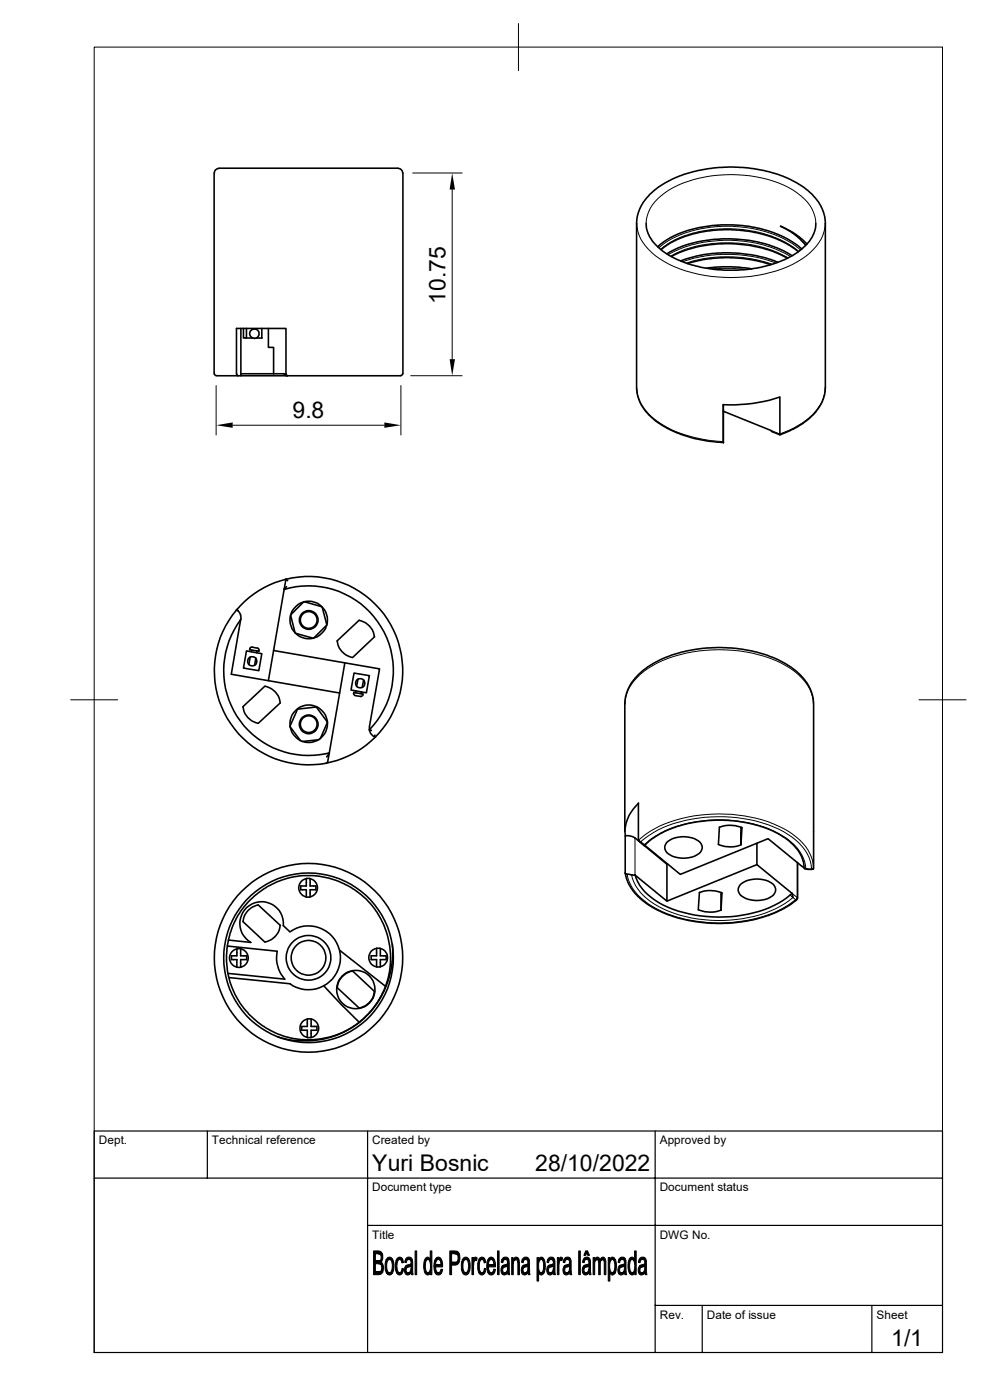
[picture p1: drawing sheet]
<svg xmlns="http://www.w3.org/2000/svg" width="210mm" height="297mm" viewBox="0 0 210 297" stroke-linecap="round" stroke-linejoin="round" font-family="sans-serif">
<defs><g id="words">
<g font-size="4.9">
<text x="94.5" y="64.5" transform="rotate(-90 94.5 64.5)">10.75</text>
<text x="62.1" y="88.7">9.8</text>
<text x="79" y="248.5">Yuri Bosnic</text>
<text x="113.5" y="248.5">28/10/2022</text>
<text x="189.1" y="285.6">1/1</text>
</g>
<g font-size="2.5">
<text x="21" y="242.7">Dept.</text>
<text x="45" y="242.7">Technical reference</text>
<text x="78.9" y="242.7">Created by</text>
<text x="140" y="242.7">Approved by</text>
<text x="79" y="252.8">Document type</text>
<text x="139.9" y="252.8">Document status</text>
<text x="79" y="262.8">Title</text>
<text x="139.9" y="262.8">DWG No.</text>
<text x="140" y="279.7">Rev.</text>
<text x="149.9" y="279.7">Date of issue</text>
<text x="186" y="279.7">Sheet</text>
</g>
</g></defs>
<g fill="none" stroke="#000" stroke-width=".34">
<path d="M45.4 36.7v42.6M46.4 35.7h38.1M46.4 35.7l-.6 .3-.3 .7M84.5 35.7l.6 .3 .3 .7M85.5 36.7v42.6M137.1 47.4a7.3 7.3 0 0 0 3.3 5.7 25.5 25.5 0 0 0 16.9 4.1 21.7 21.7 0 0 0 13.4-4.9 7 7 0 0 0 2.4-4.9M139.5 52.4l1.5-1.2 1.3-.8 1.5-.7 2.3-.9 5.1-1 4.5-.1 4.5 .6 3.9 1.1 2.8 1.2 2 1.3 1.2 .9M140.2 53l1.2-1 2.3-1.2 3.3-1.2 4.3-.7 3.8-.2 4.5 .5 3.3 .8 1.9 .7 2.1 1 2.4 1.7M141.5 53.8l1.9-1 2.1-.8a28.6 28.6 0 0 1 21.9 1.8l.6 .4M142.4 54.4a27.6 27.6 0 0 1 21.6-1.1l3 1.5M144.4 55.4l3.6-1.1 3.2-.5 3.8-.2 2.7 .2a29.2 29.2 0 0 1 7.4 1.8M145.9 55.9l2.3-.6 2.1-.4 4.3-.2 2.9 .1 2.3 .4 3.7 .9"/>
<path d="M149.9 56.9l2.3-.3h3l4.3 .5M165.6 48a15.1 15.1 0 0 1 5.6 3.8M165.6 48l2.1 1.1 1.5 1.1 1.7 1.9M45.5 79.3l.3 .4M45.8 79.7h4.7M50.5 79.7l-.2-.1-.1-.3v-9.6h10.5v9.7l.3 .3M50.5 79.7h.5M51.1 79.3h9.2l.1 .3 .6 .1M51.1 69.7l-.1 10h9.8M51.6 69.7v2h.7v-2M52.3 71.7h1.3M53.9 71.8a.97 .97 0 0 1-.8-1.3 .97 .97 0 0 1 1.5-.5 .97 .97 0 0 1 0 1.5l-.7 .3"/>
<path d="M55.5 69.7v2h-1.1M56.9 69.7v4h1.1v5.6M61 79.7h24M85.4 79.3l-.4 .4M153.5 85.9v8l-.1-8a32 32 0 0 0 12-1.7v8M153.5 87.2l10.1 4.2 .2 .2 1.6 .6M165.4 92.2l3.6-1.5 2.6-1.9a9 9 0 0 0 3.5-6.6v-35.1l-.4-2.2a13.2 13.2 0 0 0-7.5-7.1 31.2 31.2 0 0 0-25.3 .6 11.6 11.6 0 0 0-6.6 7l-.3 1.7v35.1a9.7 9.7 0 0 0 5.1 7.8 27.6 27.6 0 0 0 13.4 3.9M50.2 129.3l.3 .2a1.96 1.96 0 0 1 .6 1.9M51.1 131.4a18 18 0 0 0-.6 20.8 18 18 0 0 0 19.3 7.5M51.1 131.4l-2 11.6 23 4M52.3 138.1l3.2 .6-.6 3.6-3.3-.6zM53.1 139.4l-.3 1.6"/>
<path d="M53.3 137.9v.4M54.3 139.6l-.3 1.5M54.5 138.1l-.1 .4M54.6 137.5h-.3a.95 .95 0 0 0-1.3 .1M54.7 137.5l.2 .3v.4l-1.9-.4v-.2M58 138l-1.1 6.4M60.3 125.1a18 18 0 0 1 20.5 7.9 18 18 0 0 1-2.4 21.8M60.3 125l-2.3 13 22.5 3.9-2.1 12.9M61 123.2l-.3-.3-.4 2.1 .5-.5M64.5 127.6l3.8 1.1 1 3.9-2.8 2.8-3.9-1.1-1-3.8zM76.2 131.6a4 4 0 0 1 3.2 3.5M76.2 131.6l-4.7 4.4"/>
<path d="M79.5 135.1l-4.7 4.4a4 4 0 0 1-3.3-3.5M56.2 145.6l-4.7 4.3M56.2 145.6a4 4 0 0 1 3.2 3.5M59.5 149.1l-4.7 4.4a4 4 0 0 1-3.2-3.6M67.6 156.9l-3.5 .4M67.9 156.7l1.6-3.5-2.4-3.2-4 .5-1.6 3.6 2.3 3M69.8 159.8l-.3 1.8-.3 .3M69.9 159.8l-.6 .8M73.2 140.6l-3.4 19.2M75 147.1l.3 .4M75 147.1l.1-.2 1.9 .3-.1 .4-.4 .1M75.1 142.8l3.3 .5-.7 3.7-3.2-.6z"/>
<path d="M75.3 147.6l1.2 .2M75.5 146.6l-.1 .4M75.9 144.1l-.3 1.5M76.7 146.8l-.1 .4M77.1 144.3l-.3 1.5M78.4 154.8l.4 1 .8 .6M78.4 154.9l.4 .1M79.5 156l.1 .4M79.6 156.4a20 20 0 0 0-5.3-32 20 20 0 0 0-28.7 15.2 20 20 0 0 0 23.6 22.3M79.6 156.4a20.4 20.4 0 0 1-10.4 5.5M132.5 176.4v-27.4l.4-1.8a11.4 11.4 0 0 1 6.1-6.7 31.1 31.1 0 0 1 23.3-1.6 16.1 16.1 0 0 1 9.4 6.8l.6 1.6 .3 1.7v35.2l-.1 .2h-.3M132.6 177.3l.1 8 2 .4 6.8 5.5v-7.9l-6.8-5.5"/>
<path d="M132.6 177.3h.8l1.3 .5M132.7 177.3a8.1 8.1 0 0 1 2.8-6.9l-.1 7.8 .2 .3 .3 .1M135.6 178.4l1.1 1a20.2 20.2 0 0 1 12.5-5.2 26.7 26.7 0 0 1 17.3 3.6 8.6 8.6 0 0 1 4.1 6.4l.4 .1M136.7 179.2v.2M136.8 179.3l7.5 6.2 18.6-7.6 7.2 5.9M141.4 178.7a5.8 5.8 0 0 1 7.1 0 1.65 1.65 0 0 1-.7 2.7 5.9 5.9 0 0 1-6.4-.6 1.53 1.53 0 0 1 0-2.1zM157.2 175.5v3.7l.2-3.6M157.4 175.6a6.4 6.4 0 0 0-4.8-.1l-.2 3.7a6.4 6.4 0 0 0 4.8 0M160.6 178.9v4.5l7.4 6.1M51.5 195.5l4.7 4.4M51.6 195.5a4 4 0 0 1 3.2-3.5l4.7 4.3M59.4 196.3a4 4 0 0 1-3.2 3.6"/>
<path d="M61.5 197.7l-1.4-1.4a4.6 4.6 0 0 0-6.7-4.5 4.6 4.6 0 0 0-.2 8.1l-4.8-.5M61.5 197.7a6.8 6.8 0 0 1 10.7 5.5 6.8 6.8 0 0 1-10.7 5.5l-12.9-1.3M65 186.4h.7M65 190.3h.7M65 186.4v1.6h-1.2v.8h1.2v1.5M65 186.4a1.98 1.98 0 0 0-1.6 1.9 1.98 1.98 0 0 0 1.6 2M65.7 186.4a1.98 1.98 0 0 1 1.7 1.9 1.98 1.98 0 0 1-1.7 2M65.8 186.4v1.6h1.2v.4a.33 .33 0 0 1-.1 .4 .33 .33 0 0 1-.4 0h-.7v1.5M132.6 185.2a10.6 10.6 0 0 0 5.7 7.2 30.9 30.9 0 0 0 20.9 2.8l1-.2a20.4 20.4 0 0 0 8.9-4.3l.1-.2M134.7 185.6a10.5 10.5 0 0 0 6 6.4 28.5 28.5 0 0 0 24.5-.4l2.8-2.1M141.6 183.3h-.1M148.2 193a6.4 6.4 0 0 0 4.8 .1"/>
<path d="M153 189.3v3.8l.2-3.7a6.4 6.4 0 0 0-4.8 0l-.3 3.6M157 187.7a5.8 5.8 0 0 1 7.1 0 1.65 1.65 0 0 1-.7 2.7 5.9 5.9 0 0 1-6.4-.6 1.53 1.53 0 0 1 0-2.1zM160.6 183.4l-19.1 7.8M168 189.5l.2 .9M169.2 183v7.5M170.2 183.8l.4 .3M170.7 184.3l.6 .1h1.1M48.2 200.7l10.6 1.1M50.2 201.3v1.5h-1.1v.8h1.1v1.6M51.1 201.3v1.5h.9a.28 .28 0 0 1 .3 0 .28 .28 0 0 1 0 .4v.4h-1.2v1.6M51.1 201.3a1.99 1.99 0 0 0-2.4 1.9 1.99 1.99 0 0 0 2.4 2M51.1 201.3a1.99 1.99 0 0 1 1.6 1.9 1.99 1.99 0 0 1-1.6 2"/>
<path d="M58.8 201.8a7 7 0 0 0 1.6 5.9l-12.1-1.2M65.2 216.2v1.6h-1.2v.3a.3 .3 0 0 0-.1 .3 .3 .3 0 0 0 .3 .2h1v1.5M65.2 216.2a1.99 1.99 0 0 0-1.3 3.1 1.99 1.99 0 0 0 3.3 0 1.99 1.99 0 0 0-1.2-3.1M65.2 216.2h.8M66 216.2v1.6h.9a.26 .26 0 0 1 .4 0 .26 .26 0 0 1-.1 .4v.4h-1.2v1.5M68.7 209.2l3.6 3.8 3.9 3.9M71.5 209.5l4.7 4.4a4 4 0 0 0 3.2-3.5M71.5 209.5a4 4 0 0 1 3.3-3.5l4.7 4.4M72.1 201.6l9.7 7.7M76.4 216.7a17.4 17.4 0 0 0-4.1-29.5 17.4 17.4 0 0 0-24.1 17.5 17.4 17.4 0 0 0 26.8 13l1.4-1M76.4 216.7a19.2 19.2 0 0 1-17.5 3.3M79.9 201.2v1.6h-.8a.28 .28 0 0 0-.4 0 .28 .28 0 0 0 0 .4v.4h1.2v1.5"/>
<path d="M79.9 205.1h.7M80.6 201.2a1.98 1.98 0 0 0-2.3 1.6 1.98 1.98 0 0 0 1.6 2.3M80.6 201.2a1.99 1.99 0 0 1 1.6 2 1.99 1.99 0 0 1-1.6 1.9M80.7 201.2v1.6h.9a.23 .23 0 0 1 .3 0 .23 .23 0 0 1 0 .3v.2a.34 .34 0 0 1-.2 .3 .34 .34 0 0 1-.3 0h-.7v1.5M83.2 200.3a19.4 19.4 0 0 1-6.8 16.4"/>
<circle cx="65.5" cy="131.5" r="1.98"/>
<circle cx="65.5" cy="131.5" r="1.78"/>
<circle cx="65.5" cy="131.5" r="4"/>
<circle cx="53.5" cy="140.3" r=".98"/>
<circle cx="65.5" cy="153.7" r="1.98"/>
<circle cx="65.5" cy="153.6" r="1.78"/>
<circle cx="65.5" cy="153.6" r="4"/>
<circle cx="76.4" cy="144.9" r=".98"/>
<circle cx="65.4" cy="203.2" r="20"/>
<circle cx="65.4" cy="203.2" r="3.7"/>
<circle cx="65.4" cy="203.2" r="4.7"/>
<circle cx="65.5" cy="203.2" r="18"/>
<circle cx="75.5" cy="209.9" r="4.1"/>
</g>
<g fill="#000">
<circle cx="153.5" cy="93.8" r=".17"/>
<circle cx="172.6" cy="176.4" r=".17"/>
</g>
<g fill="none" stroke="#000" stroke-width=".21">
<path d="M20 10h179.9v276.9h-179.9zM110 5v10M87.5 36.7h10.5M95.9 40.2v36M135.1 47.4a9.5 9.5 0 0 0 4.9 7.5 29.5 29.5 0 0 0 19.3 3.7 23.7 23.7 0 0 0 12.6-5 8.3 8.3 0 0 0 3.1-6.2M137.1 47.4a8 8 0 0 1 3.9-6.5 25.9 25.9 0 0 1 16.7-3.7 21 21 0 0 1 12.9 5 7.5 7.5 0 0 1 2.5 5.2M139.8 52.6l1.2-1 1.7-1.1 4.1-1.5 4.2-.8 4.4-.2 4.4 .5 4.2 1.2 1.8 .7 1.9 1 2.1 1.6M140.2 52.9l1.5-1.2 1.5-.9 3.1-1.1 4.5-1 4.3-.2 2.4 .2 2.7 .4 3.5 1 2.8 1.3 1.8 1 1.1 .9M141.8 54.1a27 27 0 0 1 18.6-2.5 23.9 23.9 0 0 1 7.3 2.8M142.3 54.4a25.3 25.3 0 0 1 15.3-2.7 24.1 24.1 0 0 1 9.6 3M144.8 55.5l2.6-.8 2.1-.4 2.5-.3h3.6l4.8 .6 2.8 .7 1.3 .5M145.6 55.8l2.6-.7 2.5-.4 4.8-.2 4.2 .4 4.1 1.1"/>
<path d="M151 57.1a34.6 34.6 0 0 1 7.3 .1M87.1 79.7h10.9M45.8 81.8v10.5M49.4 90.2h32.1M85 81.8v10.5M135.1 82.2a9.6 9.6 0 0 0 5.3 7.8 27.4 27.4 0 0 0 13 3.7M175 82.2a9.9 9.9 0 0 1-5.6 8l-1.9 1-2.1 .9-1.8-.7M15 148.5h10M132.6 149.4a9.5 9.5 0 0 1 4.9-7.6 29.5 29.5 0 0 1 19.3-3.7 23.7 23.7 0 0 1 12.6 5 8.3 8.3 0 0 1 3.2 6.3M194.9 148.5h10M134.7 177.8v7.9M135.5 178.2a24.8 24.8 0 0 1 15.7-5.5 28 28 0 0 1 16.9 4.2 9.2 9.2 0 0 1 4.5 7.3"/>
<path d="M133.1 185.5a10.2 10.2 0 0 0 5.3 6.8 30.5 30.5 0 0 0 21 2.8 20.8 20.8 0 0 0 9.4-4.3M134 185.6a10.3 10.3 0 0 0 5.9 6.8 29.3 29.3 0 0 0 25.8-.2l2.5-1.8M167.7 189.9l1.1 1M168.8 190.8h.2M169.1 183v7.4l-1.1-.9M169.2 190.5l-.1-.1-.3 .4M170.9 184.3a9 9 0 0 0-4.8-6.9 27.6 27.6 0 0 0-18.1-3.1 20.6 20.6 0 0 0-11.3 4.9l-.8-.6a23.5 23.5 0 0 1 13.6-5.2 28.8 28.8 0 0 1 17.7 3.6 9.4 9.4 0 0 1 5 7.4M171 184.2l1.2 .1"/>
</g>
<path d="M20 239.9h179.9v47h-179.9zM44 239.9v10M78 239.9v47M139 239.9v47M20 249.9h179.9M78 260h121.9M139 276.9h60.9M149 276.9v10M185 276.9v10" fill="none" stroke="#000" stroke-width=".25"/>
<g fill="#000" stroke="#000" stroke-width=".21">
<path d="M79.2 265.4h1.4l.3 .3 .2 .3h-1.5v1.5l1.4 .1a.3 .3 0 0 0 .2 .5h-1.6v1.7l1.6 .1-.1 .2-.5 .3h-1.4z" fill-rule="evenodd"/>
<path d="M80.2 266h.9l.1 .3v.8l-.2 .5-1.4-.1h.6a.77 .77 0 0 0 .7-.8 .77 .77 0 0 0-.7-.7z" fill-rule="evenodd"/>
<path d="M80.3 268.1h.9l.2 .7-.2 1.1-1.6-.1h.7a.97 .97 0 0 0 .4-1.6z" fill-rule="evenodd"/>
<path d="M81.9 267.2h.7a1.55 1.55 0 0 0-.6 1.9l.3 .7 .3 .2h-.6l-.3-.5v-1.5z" fill-rule="evenodd"/>
<path d="M82.2 266.9a.91 .91 0 0 1 1 0 .91 .91 0 0 1 .3 .9l.1 .5a2.05 2.05 0 0 1-.8 2.2l-.5-.1-.3-.4h.6a1.99 1.99 0 0 0 .5-2.4l-.4-.4h-.8z" fill-rule="evenodd"/>
<path d="M84.2 267a.68 .68 0 0 1 1.2 .2h-.6a1.17 1.17 0 0 0-.6 1.4 1.22 1.22 0 0 0 .6 1.4h-.7l-.2-.9a3.1 3.1 0 0 1 .3-2.1z" fill-rule="evenodd"/>
<path d="M84.1 270l.9-.1 .3-.8 .3 .1a1 1 0 0 1-1.1 1.2z" fill-rule="evenodd"/>
<path d="M84.8 267.2h.6l.2 .6-.3 .1-.2-.5z" fill-rule="evenodd"/>
<path d="M86 267.2h.7l-.3 .1-.2 .6-.3-.1z" fill-rule="evenodd"/>
<path d="M86 268.6h1.1a1.15 1.15 0 0 0-1 .9l.3 .5h.8a.74 .74 0 0 1-1 .4 .74 .74 0 0 1-.4-.9z" fill-rule="evenodd"/>
<path d="M86.1 267a.82 .82 0 0 1 1.1-.2 .82 .82 0 0 1 .3 .9l.1 2.7h-.3l-.1-.4h-.4l.3-.5 .1-.9h-1.1l.3-.2a.61 .61 0 0 0 .8-.4 .61 .61 0 0 0-.3-.7l-.9-.1z" fill-rule="evenodd"/>
<path d="M86.6 270h.6z" fill-rule="evenodd"/>
<path d="M88.1 265.4h.3v5h-.3z" fill-rule="evenodd"/>
<path d="M90.3 266.9l.5-.2 .5 .5h-.5a1.9 1.9 0 0 0-.5 2.3l.5 .5h-.7l-.2-1.1 .1-1.4z" fill-rule="evenodd"/>
<path d="M90.1 270h1.2a.6 .6 0 0 1-.6 .5 .6 .6 0 0 1-.6-.5z" fill-rule="evenodd"/>
<path d="M91.3 265.4h.3v5h-.3v-.4h-.4a2.43 2.43 0 0 0-.1-2.8h.5z" fill-rule="evenodd"/>
<path d="M92.3 267.3l.7-.1-.4 .2-.2 .9h1.5v.5h-1.5l.2 .9 .4 .3h-.7l-.1-.2-.2-1.3z" fill-rule="evenodd"/>
<path d="M92.5 266.9a.82 .82 0 0 1 1 0 .82 .82 0 0 1 .3 .8l.1 .6h-1.5h1.2l-.3-1-1-.1z" fill-rule="evenodd"/>
<path d="M92.3 270h.9l.4-.8 .3 .1a.95 .95 0 0 1-1.3 1.1z" fill-rule="evenodd"/>
<path d="M95.4 265.4h1.5l.5 .6h-1.6v1.8h1.6l-.5 .6h-1.1v2h-.4z" fill-rule="evenodd"/>
<path d="M96.5 266h.9a2.38 2.38 0 0 1 0 1.8h-1.6h.7a1.01 1.01 0 0 0 .4-1.7z" fill-rule="evenodd"/>
<path d="M98.1 267.2h.7a1.55 1.55 0 0 0-.6 1.9l.3 .7 .3 .2h-.7l-.2-.5v-1.5z" fill-rule="evenodd"/>
<path d="M98.3 266.9a.91 .91 0 0 1 1 0 .91 .91 0 0 1 .4 .9v.5a2.05 2.05 0 0 1-.8 2.2l-.5-.1-.3-.4h.7a1.99 1.99 0 0 0 .5-2.4l-.4-.4h-.8z" fill-rule="evenodd"/>
<path d="M100.1 266.8h.4v.5h.4l-.2 .1-.2 .5v2.5h-.4z" fill-rule="evenodd"/>
<path d="M100.7 266.7l.5 .1-.1 .7-.6-.2z" fill-rule="evenodd"/>
<path d="M101.6 267a.68 .68 0 0 1 .7-.3 .68 .68 0 0 1 .6 .5h-.6a1.4 1.4 0 0 0-.6 1.7l.1 .8 .4 .3h-.6l-.2-.5-.1-1.4z" fill-rule="evenodd"/>
<path d="M101.6 270h.8l.3-.9 .4 .1a1.12 1.12 0 0 1-1 1.3z" fill-rule="evenodd"/>
<path d="M102.3 267.2h.6l.1 .6-.3 .1-.2-.5z" fill-rule="evenodd"/>
<path d="M103.5 267.2h.7l-.4 .2-.2 .9h1.5v.5h-1.5l.2 .9 .4 .3h-.7l-.1-.3-.1-1.4z" fill-rule="evenodd"/>
<path d="M103.8 266.8a.91 .91 0 0 1 1 .1 .91 .91 0 0 1 .3 .9v.5h-1.5h1.1l-.1-.7-.2-.3-.9-.1z" fill-rule="evenodd"/>
<path d="M103.5 270h.9l.2-.3 .1-.5 .4 .1a.95 .95 0 0 1-1.3 1.1z" fill-rule="evenodd"/>
<path d="M105.5 265.4h.4v5h-.4z" fill-rule="evenodd"/>
<path d="M106.5 267.2h.7l-.3 .1-.2 .6-.4-.1z" fill-rule="evenodd"/>
<path d="M106.5 268.6h1.1a1.15 1.15 0 0 0-1 .9l.2 .5h.9a.75 .75 0 0 1-1 .4 .75 .75 0 0 1-.4-.9z" fill-rule="evenodd"/>
<path d="M106.6 267a.79 .79 0 0 1 1-.2 .79 .79 0 0 1 .4 .9l.1 2.7h-.3l-.1-.4h-.4l.3-.5 .1-.9h-1.1l.2-.2a.68 .68 0 0 0 .7-.3 .68 .68 0 0 0 0-.8l-1-.1z" fill-rule="evenodd"/>
<path d="M107.1 270h.6z" fill-rule="evenodd"/>
<path d="M108.5 266.8h.3v.5h.4l-.3 .9v2.2h-.4z" fill-rule="evenodd"/>
<path d="M108.9 267.2l.5 .1z" fill-rule="evenodd"/>
<path d="M109.1 266.9a.68 .68 0 0 1 .8-.1 .68 .68 0 0 1 .3 .9v2.7h-.3l-.1-2.8-.3-.3-.6-.1z" fill-rule="evenodd"/>
<path d="M110.8 267.2h.7l-.4 .2-.1 .5-.3-.1z" fill-rule="evenodd"/>
<path d="M110.8 268.6h1.1a1.15 1.15 0 0 0-.9 .9l.2 .5h.7a.74 .74 0 0 1-.9 .4 .74 .74 0 0 1-.4-.9z" fill-rule="evenodd"/>
<path d="M111 267a.83 .83 0 0 1 1-.2 .83 .83 0 0 1 .3 1.1l.1 2.5h-.3l-.1-.4h-.4l.3-.5 .1-.9h-1.1l.2-.2a.68 .68 0 0 0 .8-.3 .68 .68 0 0 0-.1-.8l-1-.1z" fill-rule="evenodd"/>
<path d="M111.3 270h.7z" fill-rule="evenodd"/>
<path d="M113.9 266.8h.4v.5h.3a2.65 2.65 0 0 0 0 2.7h.8h-1.1v1.8h-.4z" fill-rule="evenodd"/>
<path d="M114.3 267.1l.5 .1-.2 .1h-.3z" fill-rule="evenodd"/>
<path d="M114.5 266.9a.71 .71 0 0 1 .8 0 .71 .71 0 0 1 .3 .7l.1 1.1-.2 1.1-.1 .2h-.6a1.73 1.73 0 0 0 .5-1.9l-.3-.8-.7-.2z" fill-rule="evenodd"/>
<path d="M114.3 270h1.1a.58 .58 0 0 1-.6 .5 .58 .58 0 0 1-.5-.5z" fill-rule="evenodd"/>
<path d="M116.2 267.2h.7l-.3 .1-.2 .6-.4-.1z" fill-rule="evenodd"/>
<path d="M116.2 268.6h1.1a1.15 1.15 0 0 0-1 .9l.2 .5h.8a.74 .74 0 0 1-.9 .4 .74 .74 0 0 1-.4-.9z" fill-rule="evenodd"/>
<path d="M116.3 267a.82 .82 0 0 1 1-.2 .82 .82 0 0 1 .4 .9l.1 2.7h-.3l-.1-.4h-.4l.3-.5 .1-.9h-1.1l.3-.2a.61 .61 0 0 0 .8-.4 .61 .61 0 0 0-.3-.7l-.9-.1z" fill-rule="evenodd"/>
<path d="M116.8 270h.6z" fill-rule="evenodd"/>
<path d="M118.2 266.8h.3v.5h.5l-.3 .2-.1 .4v2.5h-.4z" fill-rule="evenodd"/>
<path d="M118.8 266.7l.5 .1-.1 .7-.7-.2z" fill-rule="evenodd"/>
<path d="M119.6 267.2h.8a.59 .59 0 0 0-.6 .7l-.3-.1z" fill-rule="evenodd"/>
<path d="M119.6 268.6h1.2a1.15 1.15 0 0 0-1 .9l.1 .4 .9 .1a.74 .74 0 0 1-1 .4 .74 .74 0 0 1-.4-.9z" fill-rule="evenodd"/>
<path d="M119.8 267a.79 .79 0 0 1 1-.2 .79 .79 0 0 1 .4 .9l.1 2.7h-.4v-.4h-.5l.4-.5v-.9h-1.1l.3-.2a.68 .68 0 0 0 .7-.3 .68 .68 0 0 0 0-.8l-1.1-.1z" fill-rule="evenodd"/>
<path d="M120.2 270h.7z" fill-rule="evenodd"/>
<path d="M122.8 265.4h.3v5h-.3z" fill-rule="evenodd"/>
<path d="M123.7 267.2h.8a.59 .59 0 0 0-.6 .7l-.3-.1z" fill-rule="evenodd"/>
<path d="M123.7 268.6h1.2a1.14 1.14 0 0 0-1 .9l.3 .5h.7a.74 .74 0 0 1-1 .4 .74 .74 0 0 1-.4-.9z" fill-rule="evenodd"/>
<path d="M124 266.9a.82 .82 0 0 1 .9-.1 .82 .82 0 0 1 .4 .9l.1 2.7h-.4v-.4h-.5l.4-.6v-.8h-1.1l.3-.2a.66 .66 0 0 0 .7-.3 .66 .66 0 0 0 0-.8l-1.1-.1z" fill-rule="evenodd"/>
<path d="M124.3 270h.7z" fill-rule="evenodd"/>
<path d="M124.2 265.4h.4l-.4 .9h-.3z" fill-rule="evenodd"/>
<path d="M124.6 265.4l.5 .9h-.4l-.2-.5z" fill-rule="evenodd"/>
<path d="M125.8 266.8h.3v.5h.3l-.2 .6v2.5h-.4z" fill-rule="evenodd"/>
<path d="M126.2 267.2l.4 .1h-.5z" fill-rule="evenodd"/>
<path d="M126.4 266.8l.6-.1 .3 .6-1.1-.1z" fill-rule="evenodd"/>
<path d="M126.9 267.3h.9l-.3 .2-.2 .4v2.5h-.3z" fill-rule="evenodd"/>
<path d="M127.6 266.8a.64 .64 0 0 1 .7 .1 .64 .64 0 0 1 .2 .6v2.9h-.3v-2.6l-.2-.5-.7-.1z" fill-rule="evenodd"/>
<path d="M129 266.8h.3v.5h.4a2.42 2.42 0 0 0 .1 2.7h.7h-1.1v1.8h-.4z" fill-rule="evenodd"/>
<path d="M129.4 267.1l.5 .1-.2 .1h-.4z" fill-rule="evenodd"/>
<path d="M129.5 266.9a.68 .68 0 0 1 .8-.1 .68 .68 0 0 1 .3 .6l.2 .7-.1 1.5-.2 .4h-.6a2.09 2.09 0 0 0 .4-2.3l-.2-.4-.7-.2z" fill-rule="evenodd"/>
<path d="M129.4 270h1.1a.58 .58 0 0 1-.6 .5 .58 .58 0 0 1-.5-.5z" fill-rule="evenodd"/>
<path d="M131.3 267.2h.7a.59 .59 0 0 0-.6 .7l-.3-.1z" fill-rule="evenodd"/>
<path d="M131.3 268.6h1.1a1.15 1.15 0 0 0-1 .9l.2 .4 .8 .1a.74 .74 0 0 1-1 .4 .74 .74 0 0 1-.3-.9z" fill-rule="evenodd"/>
<path d="M131.4 267a.83 .83 0 0 1 1.1-.2 .83 .83 0 0 1 .3 1.1l.1 2.5h-.4v-.4h-.4l.3-.5 .1-.9h-1.1l.2-.2a.68 .68 0 0 0 .7-.3 .68 .68 0 0 0 0-.8l-1-.1z" fill-rule="evenodd"/>
<path d="M131.8 270h.7z" fill-rule="evenodd"/>
<path d="M133.7 266.9l.5-.2 .4 .5h-.5a1.98 1.98 0 0 0-.5 2.3l.3 .4 .2 .1h-.6l-.3-1.2a2.54 2.54 0 0 1 .5-1.9z" fill-rule="evenodd"/>
<path d="M133.5 270h1.2a.6 .6 0 0 1-.6 .5 .6 .6 0 0 1-.6-.5z" fill-rule="evenodd"/>
<path d="M134.6 265.4h.4v5h-.3v-.4h-.5a2.34 2.34 0 0 0 0-2.8h.4z" fill-rule="evenodd"/>
<path d="M135.6 267.2h.7a.59 .59 0 0 0-.5 .7l-.4-.1z" fill-rule="evenodd"/>
<path d="M135.6 268.6h1.1a1.15 1.15 0 0 0-.9 .9l.1 .4 .8 .1a.74 .74 0 0 1-.9 .4 .74 .74 0 0 1-.4-.9z" fill-rule="evenodd"/>
<path d="M135.8 266.9a.85 .85 0 0 1 1.1 0 .85 .85 0 0 1 .2 1l.1 2.5h-.3l-.1-.4h-.4l.3-.4 .1-1h-1.1l.2-.2a.68 .68 0 0 0 .8-.3 .68 .68 0 0 0 0-.8l-1.1-.1z" fill-rule="evenodd"/>
<path d="M136.1 270h.7z" fill-rule="evenodd"/>
</g>
<path d="M95.9 36.7l.6 3.5h-1.1zM95.4 76.2h1.1l-.6 3.5zM45.8 90.2l3.6-.6v1.2zM81.5 89.6l3.5 .6-3.5 .6z" fill="#000"/>
<use href="#words"/>
</svg>
